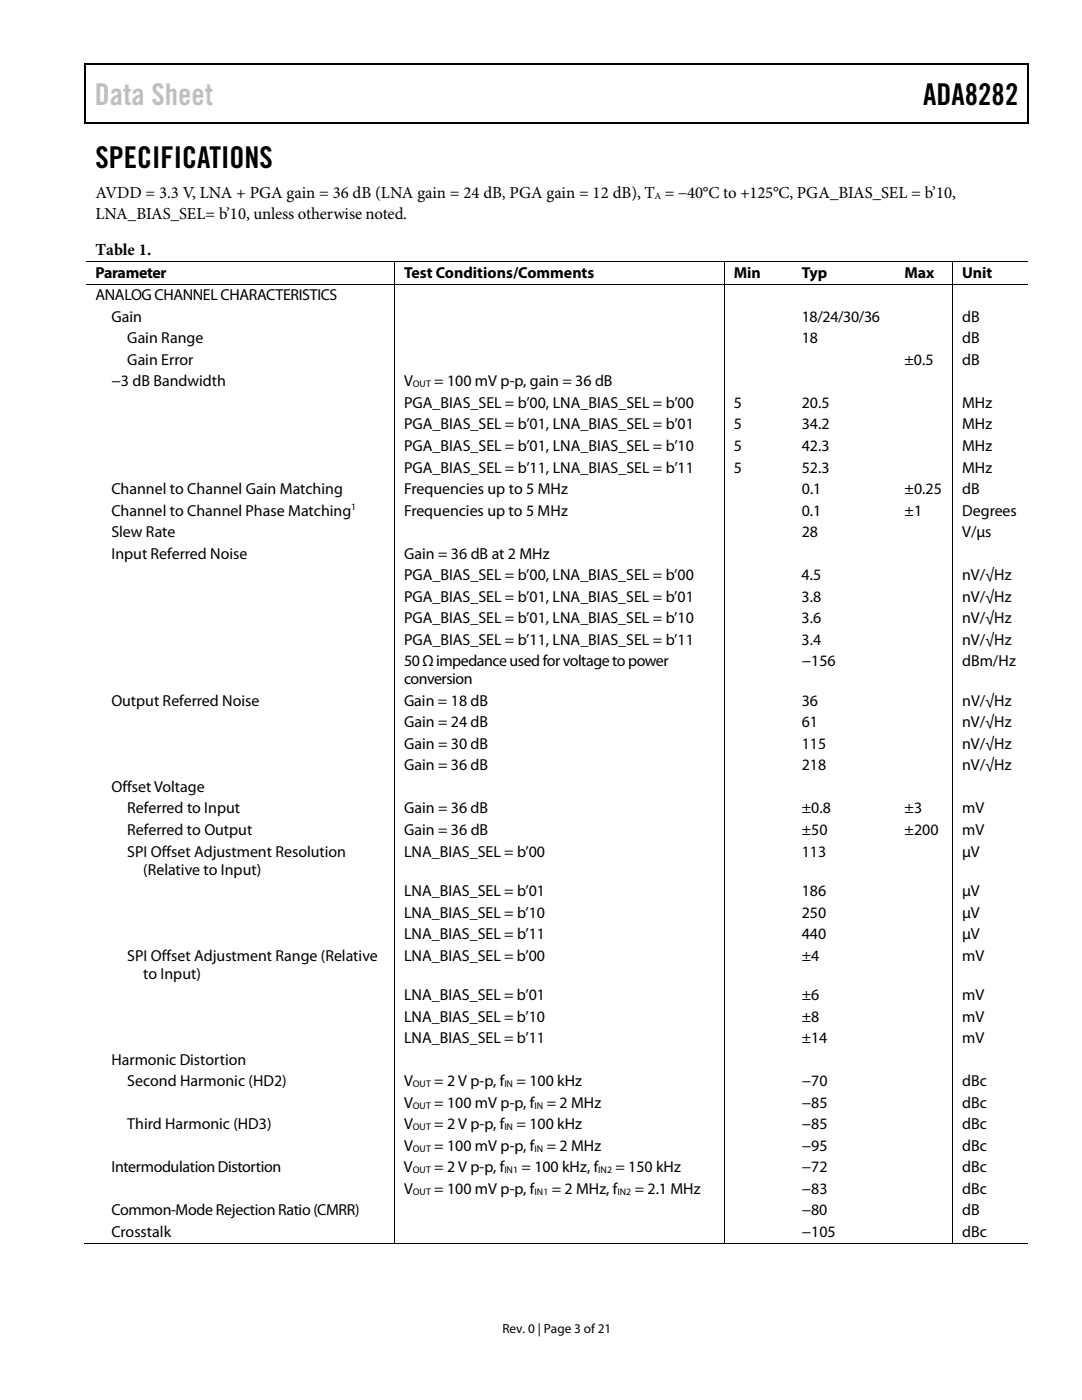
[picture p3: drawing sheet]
<svg xmlns="http://www.w3.org/2000/svg" width="216mm" height="279mm" viewBox="0 0 216 279" stroke-linecap="round" stroke-linejoin="round" font-family="sans-serif">
<defs><g id="words">
<text font-size="6" fill="#c0c0c0" x="18.9" y="21">Data Sheet</text>
<g font-size="6">
<text x="184.2" y="21">ADA8282</text>
<text x="19" y="33.6">SPECIFICATIONS</text>
</g>
<g font-size="3.3">
<text x="19" y="39.5">AVDD = 3.3 V, LNA + PGA gain = 36 dB (LNA gain = 24 dB, PGA gain = 12 dB), T = −40°C to +125°C, PGA_BIAS_SEL = b’10,</text>
<text x="19" y="43.8">LNA_BIAS_SEL= b’10, unless otherwise noted.</text>
<text x="19" y="50.9">Table 1.</text>
</g>
<g font-size="3.2">
<text x="19" y="55.5">Parameter</text>
<text x="19" y="59.9">ANALOG CHANNEL CHARACTERISTICS</text>
<text x="80.6" y="55.5">Test Conditions/Comments</text>
<text x="146.4" y="55.5">Min</text>
<text x="160" y="55.5">Typ</text>
<text x="180.5" y="55.5">Max</text>
<text x="192" y="55.5">Unit</text>
<text x="22.2" y="64.2">Gain</text>
<text x="160" y="64.2">18/24/30/36</text>
<text x="192" y="64.2">dB</text>
<text x="25.4" y="68.5">Gain Range</text>
<text x="160" y="68.5">18</text>
<text x="192" y="68.5">dB</text>
<text x="22.2" y="77.1">−3 dB Bandwidth</text>
<text x="25.4" y="72.8">Gain Error</text>
<text x="80.6" y="77.1">V</text>
<text x="86.7" y="77.1">= 100 mV p-p, gain = 36 dB</text>
<text x="180.5" y="72.8">±0.5</text>
<text x="192" y="72.8">dB</text>
<text x="80.6" y="81.4">PGA_BIAS_SEL = b’00, LNA_BIAS_SEL = b’00</text>
<text x="146.4" y="81.4">5</text>
<text x="160" y="81.4">20.5</text>
<text x="192" y="81.4">MHz</text>
<text x="80.6" y="85.7">PGA_BIAS_SEL = b’01, LNA_BIAS_SEL = b’01</text>
<text x="146.4" y="85.7">5</text>
<text x="160" y="85.7">34.2</text>
<text x="192" y="85.7">MHz</text>
<text x="80.6" y="90">PGA_BIAS_SEL = b’01, LNA_BIAS_SEL = b’10</text>
<text x="80.6" y="94.3">PGA_BIAS_SEL = b’11, LNA_BIAS_SEL = b’11</text>
<text x="146.4" y="90">5</text>
<text x="146.4" y="94.3">5</text>
<text x="160" y="90">42.3</text>
<text x="160" y="94.3">52.3</text>
<text x="192" y="90">MHz</text>
<text x="192" y="94.3">MHz</text>
<text x="22.2" y="98.6">Channel to Channel Gain Matching</text>
<text x="80.7" y="98.6">Frequencies up to 5 MHz</text>
<text x="160" y="98.6">0.1</text>
<text x="180.5" y="98.6">±0.25</text>
<text x="192" y="98.6">dB</text>
<text x="22.2" y="102.9">Channel to Channel Phase Matching</text>
<text x="22.2" y="107.2">Slew Rate</text>
<text x="80.6" y="102.9">Frequencies up to 5 MHz</text>
<text x="160" y="102.9">0.1</text>
<text x="160" y="107.2">28</text>
<text x="180.5" y="102.9">±1</text>
<text x="192" y="107.2">V/μs</text>
<text x="192" y="102.9">Degrees</text>
<text x="22.2" y="111.5">Input Referred Noise</text>
<text x="80.6" y="111.5">Gain = 36 dB at 2 MHz</text>
<text x="80.6" y="115.8">PGA_BIAS_SEL = b’00, LNA_BIAS_SEL = b’00</text>
<text x="160" y="115.8">4.5</text>
<text x="192" y="115.8">nV/√Hz</text>
<text x="80.6" y="120.1">PGA_BIAS_SEL = b’01, LNA_BIAS_SEL = b’01</text>
<text x="80.6" y="124.4">PGA_BIAS_SEL = b’01, LNA_BIAS_SEL = b’10</text>
<text x="160" y="120.1">3.8</text>
<text x="160" y="124.4">3.6</text>
<text x="192" y="120.1">nV/√Hz</text>
<text x="192" y="124.4">nV/√Hz</text>
<text x="80.6" y="128.7">PGA_BIAS_SEL = b’11, LNA_BIAS_SEL = b’11</text>
<text x="160" y="128.7">3.4</text>
<text x="192" y="128.7">nV/√Hz</text>
<text x="80.6" y="133">50 Ω impedance used for voltage to power</text>
<text x="80.6" y="136.6">conversion</text>
<text x="160" y="133">−156</text>
<text x="192" y="133">dBm/Hz</text>
<text x="22.2" y="140.9">Output Referred Noise</text>
<text x="80.6" y="140.9">Gain = 18 dB</text>
<text x="160" y="140.9">36</text>
<text x="192" y="140.9">nV/√Hz</text>
<text x="80.6" y="145.2">Gain = 24 dB</text>
<text x="80.6" y="149.5">Gain = 30 dB</text>
<text x="160" y="145.2">61</text>
<text x="160" y="149.5">115</text>
<text x="192" y="149.5">nV/√Hz</text>
<text x="192" y="145.2">nV/√Hz</text>
<text x="80.6" y="153.8">Gain = 36 dB</text>
<text x="160" y="153.8">218</text>
<text x="192" y="153.8">nV/√Hz</text>
<text x="22.2" y="158.1">Offset Voltage</text>
<text x="25.4" y="162.3">Referred to Input</text>
<text x="25.4" y="166.6">Referred to Output</text>
<text x="80.6" y="162.3">Gain = 36 dB</text>
<text x="80.6" y="166.6">Gain = 36 dB</text>
<text x="160" y="162.3">±0.8</text>
<text x="160" y="166.6">±50</text>
<text x="180.5" y="162.3">±3</text>
<text x="180.5" y="166.6">±200</text>
<text x="192" y="162.3">mV</text>
<text x="192" y="166.6">mV</text>
<text x="25.4" y="171">SPI Offset Adjustment Resolution</text>
<text x="80.6" y="170.9">LNA_BIAS_SEL = b’00</text>
<text x="160" y="170.9">113</text>
<text x="192" y="170.9">μV</text>
<text x="28.6" y="174.5">(Relative to Input)</text>
<text x="80.6" y="178.8">LNA_BIAS_SEL = b’01</text>
<text x="160" y="178.8">186</text>
<text x="192" y="178.8">μV</text>
<text x="80.6" y="183.1">LNA_BIAS_SEL = b’10</text>
<text x="160" y="183.1">250</text>
<text x="192" y="183.1">μV</text>
<text x="25.4" y="191.7">SPI Offset Adjustment Range (Relative</text>
<text x="80.6" y="191.7">LNA_BIAS_SEL = b’00</text>
<text x="80.6" y="187.4">LNA_BIAS_SEL = b’11</text>
<text x="160" y="191.7">±4</text>
<text x="160" y="187.4">440</text>
<text x="192" y="187.4">μV</text>
<text x="192" y="191.7">mV</text>
<text x="28.6" y="195.3">to Input)</text>
<text x="80.6" y="199.6">LNA_BIAS_SEL = b’01</text>
<text x="80.6" y="203.9">LNA_BIAS_SEL = b’10</text>
<text x="160" y="199.6">±6</text>
<text x="160" y="203.9">±8</text>
<text x="192" y="199.6">mV</text>
<text x="192" y="203.9">mV</text>
<text x="80.6" y="208.2">LNA_BIAS_SEL = b’11</text>
<text x="160" y="208.2">±14</text>
<text x="192" y="208.2">mV</text>
<text x="22.2" y="212.5">Harmonic Distortion</text>
<text x="25.4" y="216.8">Second Harmonic (HD2)</text>
<text x="80.6" y="221.1">V</text>
<text x="80.6" y="216.8">V</text>
<text x="86.7" y="216.8">= 2 V p-p, f</text>
<text x="86.7" y="221.1">= 100 mV p-p, f</text>
<text x="103.1" y="216.8">= 100 kHz</text>
<text x="109.1" y="221.1">= 2 MHz</text>
<text x="160" y="216.8">−70</text>
<text x="160" y="221.1">−85</text>
<text x="192" y="216.8">dBc</text>
<text x="192" y="221.1">dBc</text>
<text x="25.4" y="225.4">Third Harmonic (HD3)</text>
<text x="80.6" y="225.4">V</text>
<text x="86.7" y="225.4">= 2 V p-p, f</text>
<text x="103.1" y="225.4">= 100 kHz</text>
<text x="160" y="225.4">−85</text>
<text x="192" y="225.4">dBc</text>
<text x="22.2" y="234">Intermodulation Distortion</text>
<text x="80.6" y="234">V</text>
<text x="80.6" y="229.7">V</text>
<text x="86.7" y="229.7">= 100 mV p-p, f</text>
<text x="86.7" y="234">= 2 V p-p, f</text>
<text x="104.1" y="234">= 100 kHz, f</text>
<text x="109.1" y="229.7">= 2 MHz</text>
<text x="122.8" y="234">= 150 kHz</text>
<text x="160" y="234">−72</text>
<text x="160" y="229.7">−95</text>
<text x="192" y="234">dBc</text>
<text x="192" y="229.7">dBc</text>
<text x="80.6" y="238.3">V</text>
<text x="86.7" y="238.3">= 100 mV p-p, f</text>
<text x="110.1" y="238.3">= 2 MHz, f</text>
<text x="126.6" y="238.3">= 2.1 MHz</text>
<text x="160" y="238.3">−83</text>
<text x="192" y="238.3">dBc</text>
<text x="22.2" y="242.6">Common-Mode Rejection Ratio (CMRR)</text>
<text x="160" y="242.6">−80</text>
<text x="192" y="242.6">dB</text>
<text x="22.2" y="246.9">Crosstalk</text>
<text x="160" y="246.9">−105</text>
<text x="192" y="246.9">dBc</text>
</g>
<text font-size="2.6" x="100.3" y="266">Rev. 0 | Page 3 of 21</text>
<g font-size="1.9">
<text x="130.6" y="39.7">A</text>
<text x="82.4" y="77.3">OUT</text>
<text x="70.1" y="101.8">1</text>
<text x="82.4" y="217">OUT</text>
<text x="82.4" y="221.3">OUT</text>
<text x="100.6" y="217">IN</text>
<text x="106.7" y="221.3">IN</text>
<text x="82.4" y="225.6">OUT</text>
<text x="100.6" y="225.6">IN</text>
<text x="82.4" y="229.8">OUT</text>
<text x="106.7" y="229.8">IN</text>
<text x="82.4" y="234.1">OUT</text>
<text x="82.4" y="238.4">OUT</text>
<text x="100.6" y="234.1">IN1</text>
<text x="106.7" y="238.4">IN1</text>
<text x="119.4" y="234.1">IN2</text>
<text x="123.2" y="238.4">IN2</text>
</g>
</g></defs>
<path d="M16.9 12.7h.2v1h-.2zM205.1 12.7h.2v1h-.2zM205.1 12.7h.2v.3h-.2zM82.3 24.4h.2v.3h-.2zM205.1 24.4h.2v.3h-.2z" fill="#000"/>
<path d="M16.9 12.8h188.2M17 13.7v11M205.2 13.7v11M205.1 24.5h-188.2" fill="none" stroke="#000" stroke-width=".25"/>
<path d="M17.1 52.2h188M17.1 56.7h188M78.7 52.3v4.3M78.7 56.8v191.4M144.5 52.3v4.3M144.5 56.8v191.4M190.1 52.3v4.3M190.1 56.8v191.4M16.9 248.1h61.7M78.8 248.1h65.6M144.6 248.1h45.4M190.2 248.1h14.9" fill="none" stroke="#000" stroke-width=".2"/>
<use href="#words"/>
</svg>
